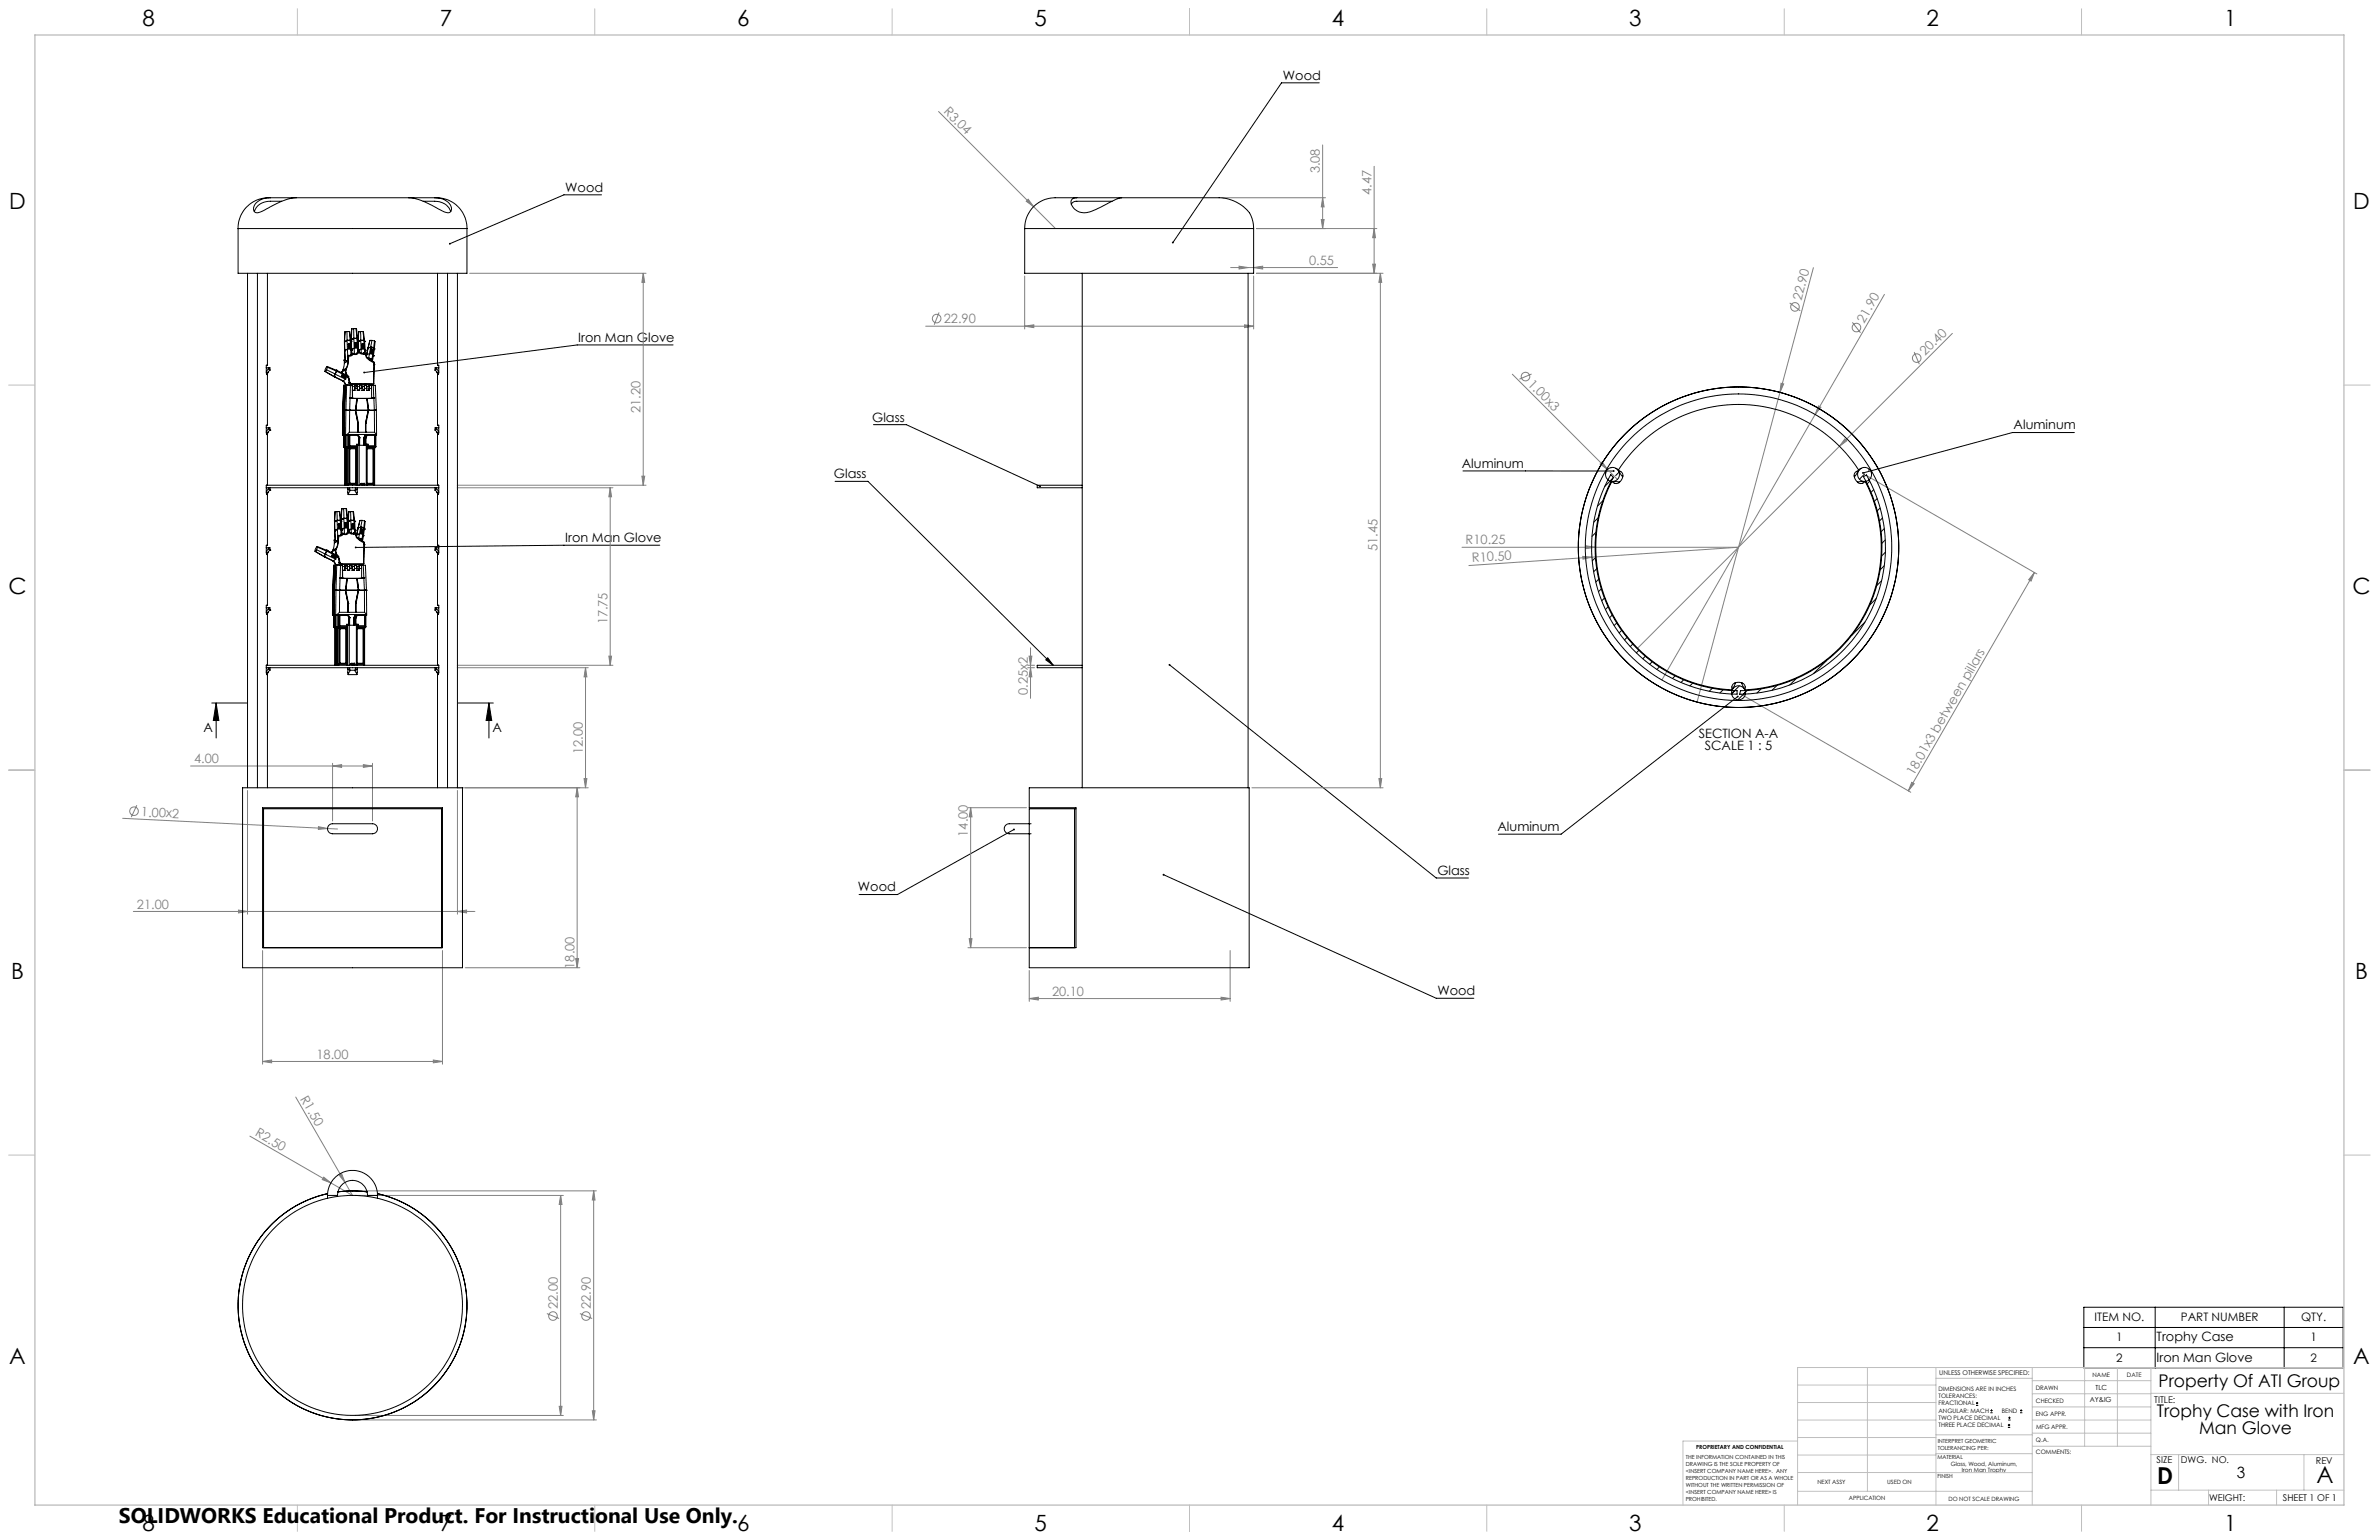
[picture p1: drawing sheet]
<svg xmlns="http://www.w3.org/2000/svg" width="864mm" height="559mm" viewBox="0 0 864 559" stroke-linecap="round" stroke-linejoin="round" font-family="sans-serif">
<defs><g id="words">
<g font-size="8.5">
<text x="783.1" y="538.4">D</text>
<text x="840.9" y="538.3">A</text>
</g>
<g font-size="8.1">
<text x="51.7" y="9.3">8</text>
<text x="159.7" y="9.3">7</text>
<text x="267.6" y="9.3">6</text>
<text x="375.5" y="9.3">5</text>
<text x="483.5" y="9.3">4</text>
<text x="591.4" y="9.3">3</text>
<text x="699.4" y="9.3">2</text>
<text x="807.3" y="9.3">1</text>
<text x="3.3" y="76">D</text>
<text x="854.2" y="76">D</text>
<text x="3" y="215.7">C</text>
<text x="853.9" y="215.7">C</text>
<text x="4" y="355.4">B</text>
<text x="854.9" y="355.4">B</text>
<text x="3.3" y="495.1">A</text>
<text x="854.2" y="495.1">A</text>
<text x="51.7" y="555.4">8</text>
<text x="159.7" y="555.4">7</text>
<text x="267.6" y="555.4">6</text>
<text x="375.5" y="555.4">5</text>
<text x="483.5" y="555.4">4</text>
<text x="591.4" y="555.4">3</text>
<text x="699.4" y="555.4">2</text>
<text x="807.3" y="555.4">1</text>
</g>
<text font-size="7.7" x="43.2" y="552.5">SOLIDWORKS Educational Product. For Instructional Use Only.</text>
<g font-size="6.3">
<text x="783.6" y="503.1">Property Of ATI Group</text>
<text x="783" y="514.1">Trophy Case with Iron</text>
<text x="798.3" y="520.4">Man Glove</text>
</g>
<text font-size="5.6" x="812" y="536.4">3</text>
<g font-size="4.7">
<text x="465.7" y="29">Wood</text>
<text x="205.2" y="69.6">Wood</text>
<text x="209.9" y="124">Iron Man Glove</text>
<text x="316.6" y="153">Glass</text>
<text x="731" y="155.8">Aluminum</text>
<text x="302.7" y="173.5">Glass</text>
<text x="530.7" y="169.8">Aluminum</text>
<text x="205.2" y="196.8">Iron Man Glove</text>
<text x="73.9" y="265.8">A</text>
<text x="178.8" y="265.8">A</text>
<text x="616.7" y="267.8">SECTION A-A</text>
<text x="618.8" y="272.3">SCALE 1 : 5</text>
<text x="543.6" y="301.6">Aluminum</text>
<text x="521.8" y="317.6">Glass</text>
<text x="311.4" y="323.4">Wood</text>
<text x="521.8" y="361.2">Wood</text>
<text x="782.9" y="486.6">Trophy Case</text>
<text x="782.9" y="494.3">Iron Man Glove</text>
</g>
<g font-size="4.7" fill="#808080">
<text x="342.3" y="40.7" transform="rotate(45 342.3 40.7)">R3.04</text>
<text x="479.1" y="62.9" transform="rotate(-90 479.1 62.9)">3.08</text>
<text x="497.8" y="70.7" transform="rotate(-90 497.8 70.7)">4.47</text>
<text x="475.2" y="96.1">0.55</text>
<text x="653.9" y="109.3" transform="rotate(-75 653.9 109.3)">22.90</text>
<text x="342.6" y="117.3">22.90</text>
<text x="676.7" y="117.5" transform="rotate(-60 676.7 117.5)">21.90</text>
<text x="698.8" y="129.3" transform="rotate(-45 698.8 129.3)">20.40</text>
<text x="554.4" y="139.7" transform="rotate(45 554.4 139.7)">1.00x3</text>
<text x="232.5" y="149.9" transform="rotate(-90 232.5 149.9)">21.20</text>
<text x="532" y="197.5">R10.25</text>
<text x="500.1" y="200" transform="rotate(-90 500.1 200)">51.45</text>
<text x="534.5" y="204.1" transform="rotate(-4 534.5 204.1)">R10.50</text>
<text x="220.5" y="226.6" transform="rotate(-90 220.5 226.6)">17.75</text>
<text x="373.1" y="252.1" transform="rotate(-90 373.1 252.1)">0.25x2</text>
<text x="211.5" y="273.6" transform="rotate(-90 211.5 273.6)">12.00</text>
<text x="70.5" y="276.9">4.00</text>
<text x="694.7" y="281.6" transform="rotate(-60 694.7 281.6)">18.01x3 between pillars</text>
<text x="51.2" y="296.2" transform="rotate(3 51.2 296.2)">1.00x2</text>
<text x="351.4" y="303.6" transform="rotate(-90 351.4 303.6)">14.00</text>
<text x="49.7" y="329.7">21.00</text>
<text x="208.5" y="351.5" transform="rotate(-90 208.5 351.5)">18.00</text>
<text x="381.9" y="361.3">20.10</text>
<text x="114.9" y="384.1">18.00</text>
<text x="108.9" y="398.7" transform="rotate(60 108.9 398.7)">R1.50</text>
<text x="92.3" y="412" transform="rotate(30 92.3 412)">R2.50</text>
<text x="202.5" y="474.9" transform="rotate(-90 202.5 474.9)">22.00</text>
<text x="214.5" y="474.9" transform="rotate(-90 214.5 474.9)">22.90</text>
</g>
<g font-size="4.2">
<text x="760.4" y="479.5">ITEM NO.</text>
<text x="791.7" y="479.5">PART NUMBER</text>
<text x="835.3" y="479.5">QTY.</text>
<text x="768.2" y="486.5">1</text>
<text x="838.7" y="486.5">1</text>
<text x="768.2" y="494.2">2</text>
<text x="838.7" y="494.2">2</text>
</g>
<g font-size="3.4">
<text x="782" y="508.9">TITLE:</text>
<text x="782.9" y="531">SIZE</text>
<text x="791.7" y="531">DWG. NO.</text>
<text x="840.7" y="531.1">REV</text>
<text x="801.9" y="544.7">WEIGHT:</text>
<text x="828.7" y="544.6">SHEET 1 OF 1</text>
</g>
<g font-size="2.5">
<text x="758.6" y="508.8">AY&amp;IG</text>
<text x="760.7" y="504.2">TLC</text>
</g>
<text font-size="2.4" x="704" y="499.1">UNLESS OTHERWISE SPECIFIED:</text>
<g font-size="2.2">
<text x="759.6" y="499.5">NAME</text>
<text x="772.1" y="499.6">DATE</text>
<text x="703.7" y="504.7">DIMENSIONS ARE IN INCHES</text>
<text x="703.7" y="507.3">TOLERANCES:</text>
<text x="703.7" y="510">FRACTIONAL</text>
<text x="739" y="504.3">DRAWN</text>
<text x="739.1" y="509.2">CHECKED</text>
<text x="703.7" y="512.6">ANGULAR: MACH</text>
<text x="703.7" y="515.3">TWO PLACE DECIMAL</text>
<text x="726.7" y="512.6">BEND</text>
<text x="739" y="513.9">ENG APPR.</text>
<text x="703.7" y="517.9">THREE PLACE DECIMAL</text>
<text x="739.1" y="518.6">MFG APPR.</text>
<text x="739.1" y="523.3">Q.A.</text>
<text x="739.1" y="527.5">COMMENTS:</text>
</g>
<g font-size="2.1">
<text x="708.2" y="532">Glass, Wood, Aluminum,</text>
<text x="659.7" y="538.6">NEXT ASSY</text>
<text x="685.1" y="538.6">USED ON</text>
<text x="712.2" y="534.1">Iron Man Trophy</text>
<text x="671.1" y="544.4">APPLICATION</text>
<text x="707.3" y="544.5">DO NOT SCALE DRAWING</text>
</g>
<g font-size="2">
<text x="615.7" y="525.8">PROPRIETARY AND CONFIDENTIAL</text>
<text x="703.4" y="523.5">INTERPRET GEOMETRIC</text>
<text x="703.4" y="526">TOLERANCING PER:</text>
<text x="612" y="529.4">THE INFORMATION CONTAINED IN THIS</text>
<text x="612" y="531.9">DRAWING IS THE SOLE PROPERTY OF</text>
<text x="703.3" y="529.6">MATERIAL</text>
<text x="612" y="534.5">&lt;INSERT COMPANY NAME HERE&gt;. ANY</text>
<text x="612" y="537">REPRODUCTION IN PART OR AS A WHOLE</text>
<text x="612" y="539.5">WITHOUT THE WRITTEN PERMISSION OF</text>
<text x="703.3" y="536.4">FINISH</text>
<text x="612" y="542">&lt;INSERT COMPANY NAME HERE&gt; IS</text>
<text x="612" y="544.6">PROHIBITED.</text>
</g>
</g></defs>
<g fill="none" stroke="#808080" stroke-width=".36">
<path d="M340.7 40.5l34.5 34.5M480.1 52.6v30.3M373.2 72.3l2 2.7-2.7-2zM375.2 75l7.8 7.8M443.5 71.8h37.7M479.6 79.7h1.1l-.6 3.2zM480.1 71.8l.6 3.3h-1.1zM498.8 60.4v38.8M170.5 99.2h64M233.5 99.2v76.9M233.5 99.2l.5 3.2h-1zM446.7 97.1h38.9"/>
<path d="M449.8 96.6l3.3 .5-3.3 .5zM455.1 97.1l3.3-.5v1zM456.1 99.2h46M456.1 82.9h43.7M498.3 95.8h1l-.5 3.4zM498.8 82.9l.5 3.4h-1zM501.1 99.2l.5 3.2h-1zM501.1 99.2v186.7M658.3 97.1l-12.2 45.3M336 118.4h119.1M340.9 113.4l-1.8 4.4M372 118.4l3.3-.5v1z"/>
<path d="M372 100.2v19.2M451.8 117.9l3.3 .5-3.3 .5zM455.1 100.2v19.2M649.7 109.9l3.8 2.9M672.4 117l3 3.8M684.1 106.8l-25.2 43.6M549 135.8l34.6 34.6M556 135.7l-4.4 1.9M646.5 139.1l1 .2-1.4 3.1zM694.9 127.7l1.8 4.5M708.7 121l-114.2 114.2M646.1 142.4l-30 112.3"/>
<path d="M658.9 150.4l-55.6 96.3M660.1 147.3l.9 .5-2.1 2.6zM669.7 159.2l.7 .7-2.7 2zM166 177h56.5M166 176.1h68.5M221.5 177v64.4M221.5 177l.5 3.3h-1zM233 172.8h1l-.5 3.3zM580.8 168.4l.8-.8 2 2.8zM583.6 170.4l3.5 3.6M677.7 172.6l61.7 35.6M530.7 198.6h100.4l-53.2 3.6"/>
<path d="M575.7 198l3.3 .6-3.3 .5zM574.6 201.9l3.3 .3-3.3 .7zM577.9 202.2l-44.7 3M738.5 207.8l-1.2 3.1-.9-.5zM738.5 207.8l-45.8 79.2M221 238.1h1l-.5 3.3zM373.6 238.1h1l-.5 3.3zM374.1 235.1v18.3M166 242.3h47.5M166 241.4h56.5M212.5 242.3l.5 3.3h-1zM212.5 242.3v43.6"/>
<path d="M373.1 241.4h2.4M373.1 242.3h2.4M374.1 242.3l.5 3.3h-1zM632 251.9l61.6 35.6M69.2 278h66M120.7 278l3.3-.5v.9zM120.7 277v20.9M131.9 277.5l3.3 .5-3.3 .4zM135.2 277v20.9M44.5 296.9l74.4 3.7M49.7 292.2l-2 4.3M89.9 286.8v44.9"/>
<path d="M115.6 300l3.3 .6-3.3 .4zM166.1 286.8v44.9M166.2 285.9h47.3M209.5 285.9v65.3M209.5 285.9l.5 3.2h-1zM212 282.5h1l-.5 3.4zM351.4 293.1h21.2M352.4 293.1v50.8M352.4 293.1l.4 3.3h-1zM454.4 285.9h47.7M500.6 282.5h1l-.5 3.4zM694 283.9l.9 .5-2.2 2.6z"/>
<path d="M118.9 300.6l3.6 .2M48.4 330.7h124M86.6 330.2l3.3 .5-3.3 .6zM166.1 330.7l3.3-.5v1.1zM95.3 344.9v41.3M160.6 344.9v41.3M168.9 351.2h41.6M209 347.8h1l-.5 3.4zM351.4 343.9h21.2M351.8 340.6h1l-.4 3.3zM373.6 352.1v11.3M446.5 344.9v18.5"/>
<path d="M373.6 362.3l3.3-.5v1.1zM373.6 362.3h72.9M443.3 361.8l3.2 .5-3.2 .6zM95.3 385.2l3.3-.6v1.1zM95.3 385.2h65.3M107.4 398.1l20.6 35.7-7.9-4.6M157.3 384.6l3.3 .6-3.3 .5zM90.7 412.3l29.4 16.9M117.5 427.1l2.6 2.1-3.1-1.2zM123.2 426.4l.8-.5 1.2 3.1zM129 433.8h75.5M129 432.1h87.5"/>
<path d="M203.5 433.8l.5 3.3h-1zM203.5 433.8v79.8M215.5 432.1v83.1M215.5 432.1l.5 3.3h-1zM198.5 476.6l4.5 1.8M210.5 476.6l4.4 1.8M129 513.6h75.5M129 515.2h87.5M203 510.3h1l-.5 3.3zM215 511.9h1l-.5 3.3z"/>
<circle cx="340" cy="115.6" r="1.55"/>
<circle cx="651.6" cy="111.4" r="1.56"/>
<circle cx="673.9" cy="118.9" r="1.55"/>
<circle cx="553.8" cy="136.7" r="1.57"/>
<circle cx="695.8" cy="129.9" r="1.56"/>
<circle cx="48.7" cy="294.4" r="1.55"/>
<circle cx="200.7" cy="477.5" r="1.55"/>
<circle cx="212.7" cy="477.5" r="1.56"/>
</g>
<g fill="none" stroke="#000" stroke-width=".36">
<path d="M478.9 30.1h-13.7l-39.4 57.9M218.4 70.7h-13.7l-41.4 17.7M244.3 125.2h-34.8l-77.3 10M317.1 154.1h11.9l48.5 22.4M753 157h-22.5l-54.2 14.6M303.1 174.7h12l67.2 66.7M531.1 170.9h54.7M239.5 197.8h-34.8l-75.6 .8M380.3 238.7l2 2.7-2.7-2zM76.9 255.1h12.7M78.5 255.1l.9 6.3h-2zM78.5 255.1v12.7"/>
<path d="M166.4 255.1h12.7M177.5 255.1l1 6.3h-2zM177.5 255.1v12.7M424.5 241.2l96.9 77.4h11.6M630.8 252.8l-64.1 49.9h-22.7M368.1 301l-42.3 23.6h-13.9M422.4 317.4l99 44.8h13.6M756.5 474.3h94.1v22h-94.1zM782.4 474.3v22M829.2 474.3v22M756.5 481.7h94.1M756.5 489h94.1"/>
<path d="M717.3 510h.8M717.3 509.1h.8M717.7 508.7v.9M722.5 512.6h.8M722.5 511.8h.8M722.9 511.4v.8M728.9 517.9h.8M728.9 517.1h.8M729 515.3h.9M729 514.5h.9M729.3 516.7v.8M729.4 514v.9"/>
<path d="M733.3 512.6h.8M733.3 511.8h.8M733.7 511.4v.8"/>
</g>
<g fill="none" stroke="#c0c0c0" stroke-width=".36">
<path d="M108 3.2v9.5M215.9 3.2v9.5M323.8 3.2v9.5M431.8 3.2v9.5M539.7 3.2v9.5M647.7 3.2v9.5M755.6 3.2v9.5M3.1 139.7h9.6M850.9 139.7h9.5M3.1 279.4h9.6M850.9 279.4h9.5M3.1 419.1h9.6"/>
<path d="M850.9 419.1h9.5M677.9 496.2v44.9M702.8 496.2v49.9M737.7 496.2v49.9M756.7 496.2v28.6M768.6 496.2v28.6M780.8 496.2v49.9M850.9 496.2h-198.4v49.9M652.5 515.3h50.3M652.5 508.9h50.3M652.5 502.6h50.3M702.8 500.1h34.9"/>
<path d="M737.7 510.5h43.1M737.7 505.7h43.1M737.7 501h43.1M737.7 515.3h43.1M780.8 505.6h70.1M652.5 534.3l85.2 .1M652.5 528h50.3M652.5 521.6h50.3M652.5 522.9h-41.6v23.2M702.8 527.5h35M702.8 520.6h35M737.7 520h43.1"/>
<path d="M737.8 524.8h43M780.8 527.8h70.1M790.9 527.8v12.9M836.4 527.8v12.9M108 546.1v9.6M215.9 546.1v9.6M323.8 546.1v9.6M431.8 546.1v9.6M539.7 546.1v9.6M647.7 546.1v9.6M652.5 541.1h85.2M755.6 546.1v9.6"/>
<path d="M780.8 540.7h70.1M801.7 540.7v5.4M826.4 540.7v5.4"/>
</g>
<path d="M12.7 12.7h838.2v533.4h-838.2z" fill="none" stroke="#c0c0c0" stroke-width=".5"/>
<g fill="#000">
<path d="M163.1 88.2l-.1 .4 .3-.2-.3 .2a.33 .33 0 0 0 .4 .2 .33 .33 0 0 0 .2-.5 .33 .33 0 0 0-.5-.1zM132 134.9l-.1 .3h.3h-.3a.34 .34 0 0 0 .4 .3 .34 .34 0 0 0 .2-.5 .34 .34 0 0 0-.5-.1zM128.9 198.4l-.1 .2h.3h-.3a.33 .33 0 0 0 .5 .3 .33 .33 0 0 0 .1-.5 .33 .33 0 0 0-.5 0zM422.1 317.2l.3 .2-.3-.1a.34 .34 0 0 0 .3 .4 .34 .34 0 0 0 .3-.5 .34 .34 0 0 0-.6 0zM424.2 241.1a.34 .34 0 0 0 .2 .5 .34 .34 0 0 0 .4-.4 .34 .34 0 0 0-.5-.2l.2 .2zM380.3 238.7l2 2.7-2.7-2zM367.9 300.7a.34 .34 0 0 0-.1 .5 .34 .34 0 0 0 .5 .1 .34 .34 0 0 0 .1-.5l-.3 .2 .2-.3zM425.4 87.8l.2 .5 .2-.3-.2 .3a.34 .34 0 0 0 .4-.1 .34 .34 0 0 0-.1-.5 .34 .34 0 0 0-.5 .1zM377.3 176.2l-.1 .4 .6 .1-.3-.2 .4 .1-.1-.4zM630.6 252.5a.34 .34 0 0 0-.1 .5 .34 .34 0 0 0 .5 0 .34 .34 0 0 0 .1-.4l-.3 .2 .3-.2zM676 171.4v.3l.3-.1-.3 .1a.34 .34 0 0 0 .4 .2 .34 .34 0 0 0 .1-.5 .34 .34 0 0 0-.5 0zM585.5 170.7v.5l.5-.1 .1-.2h-.3h.3l-.1-.2z"/>
<path d="M177.5 255.1l1 6.3h-2zM78.5 255.1l.9 6.3h-2z"/>
</g>
<g fill="#808080">
<path d="M123.2 426.4l.8-.5 1.2 3.1z"/>
<path d="M580.8 168.4l.8-.8 2 2.8z"/>
<path d="M373.2 72.3l2 2.7-2.7-2z"/>
<path d="M117.5 427.1l2.6 2.1-3.1-1.2z"/>
<path d="M115.6 300l3.3 .6-3.3 .4z"/>
<path d="M575.7 198l3.3 .6-3.3 .5z"/>
<path d="M574.6 201.9l3.3 .3-3.3 .7z"/>
<path d="M669.7 159.2l.7 .7-2.7 2z"/>
<path d="M660.1 147.3l.9 .5-2.1 2.6z"/>
<path d="M646.5 139.1l1 .2-1.4 3.1z"/>
<path d="M131.9 277.5l3.3 .5-3.3 .4zM120.7 278l3.3-.5v.9zM455.1 97.1l3.3-.5v1zM449.8 96.6l3.3 .5-3.3 .5zM443.3 361.8l3.2 .5-3.2 .6zM373.6 362.3l3.3-.5v1.1z"/>
<path d="M86.6 330.2l3.3 .5-3.3 .6zM166.1 330.7l3.3-.5v1.1z"/>
<path d="M372 118.4l3.3-.5v1zM451.8 117.9l3.3 .5-3.3 .5z"/>
<path d="M738.5 207.8l-1.2 3.1-.9-.5zM694 283.9l.9 .5-2.2 2.6z"/>
<path d="M209 347.8h1l-.5 3.4zM209.5 285.9l.5 3.2h-1zM221 238.1h1l-.5 3.3zM221.5 177l.5 3.3h-1zM233 172.8h1l-.5 3.3zM233.5 99.2l.5 3.2h-1z"/>
<path d="M351.8 340.6h1l-.4 3.3zM352.4 293.1l.4 3.3h-1z"/>
<path d="M479.6 79.7h1.1l-.6 3.2zM480.1 71.8l.6 3.3h-1.1zM498.3 95.8h1l-.5 3.4zM498.8 82.9l.5 3.4h-1z"/>
<path d="M212.5 242.3l.5 3.3h-1zM212 282.5h1l-.5 3.4zM203.5 433.8l.5 3.3h-1zM203 510.3h1l-.5 3.3zM215.5 432.1l.5 3.3h-1zM215 511.9h1l-.5 3.3zM373.6 238.1h1l-.5 3.3zM374.1 242.3l.5 3.3h-1z"/>
<path d="M501.1 99.2l.5 3.2h-1zM500.6 282.5h1l-.5 3.4z"/>
<path d="M95.3 385.2l3.3-.6v1.1zM157.3 384.6l3.3 .6-3.3 .5z"/>
</g>
<g fill="none" stroke="#000" stroke-width=".36">
<path d="M98.1 71.8a11.1 11.1 0 0 0-11.7 11.1M98.1 71.8a5.4 5.4 0 0 0-6.1 4 1.41 1.41 0 0 0 .8 1.3 1.41 1.41 0 0 0 1.5-.1 53.7 53.7 0 0 1 11.7-5.1l1.5-.1M98.1 71.8h9.4M102.3 73h-2.2a6.9 6.9 0 0 0-7.8 3.8M107.5 71.8h40.9M148.4 71.8a29.5 29.5 0 0 1 12 4.7l1 .4a1.66 1.66 0 0 0 2.3-.2 1.66 1.66 0 0 0-.2-2.3 6.4 6.4 0 0 0-5.7-2.6M148.4 71.8h9.4M153.6 73h2.7a6.5 6.5 0 0 1 7.3 3.8M157.8 71.8a11.1 11.1 0 0 1 11.7 11.1M390.9 71.8h-5.4a11.5 11.5 0 0 0-13.5 11.1M390.9 71.8a1.85 1.85 0 0 0-2.1 1 1.85 1.85 0 0 0 .6 2.2 5.4 5.4 0 0 0 7.2 1.5l8.5-4.1 2.1-.6M390.9 71.8h16.3"/>
<path d="M403.7 73h-11.9a2.29 2.29 0 0 0-2.9 1.2M407.2 71.8h28.4a47.8 47.8 0 0 1 10.6 .5 11.3 11.3 0 0 1 8.5 7.7l.4 2.9M86.4 82.9v16.3h83.1v-16.3M86.4 82.9h83.1M89.9 99.2v186.7M93.5 99.2v186.7M97.1 99.2v33.3h-.4v2.5M158.8 99.2v33.3h.5v2.5M162.5 99.2v186.7M166.1 99.2v186.7M372 82.9v16.3h83.1v-16.3M372 82.9h83.1"/>
<path d="M392.9 99.2v186.7M453.1 99.2v186.7M127.7 119.3l-.2 3.9M127.7 119.3l-.1 3.8M128.4 119.2v3.6M128.4 119.2l-.7 .1M128.4 119.2h.8M129.2 119.2l.4 3.6M129.2 119.2l.2 .1 .4 3.8M96.7 135l.1 .9M96.7 133.5h.7M96.8 135.9h.3"/>
<path d="M97.1 135.9v18.4h-.4v2.5M97.4 134.9l-.3 1M97.4 133.8l-.7 1.2M97.4 133.8l.6 .5M97.4 133.5h.6v.8M97.4 134.9l-.6 1M97.4 133.5v.3M98 134.3l-.6 .6M98 134.3h.1M117.9 134.8l3.4 1.9M118.1 134.8l3.2 1.8M118.5 134.2l-.4 .6"/>
<path d="M118.5 134.2l3.2 1.5M118.8 133l-.8 1.1 .1 .7M118.8 133l.1 .3M118.8 133l3.4 1.4M118.9 133.3l-.4 .9M118.9 133.3l3.2 1.4M121.2 136.6h.1M121.3 136.6l.2 .2M121.3 136.6h.1M121.3 136.6l.1 .1M121.4 136.7h.1M121.4 136.7h.1z"/>
<path d="M121.5 136.6h-.2M121.5 136.7h.1M121.5 136.8l3 1.4M121.5 136.7l3 1.5M121.7 135.8l-.2 .8M121.7 135.8l3.8 1.8M121.7 135.7v.1M122.1 134.4h.1M122.1 134.7l-.4 1M122.1 134.7h.1M122.1 134.7l3.8 1.8M122.1 134.7l-.4 1.1"/>
<path d="M122.2 134.4l.1 .1M122.2 134.3l.1 .1M122.2 134.3v.1M122.2 134.4l.2 .1M122.2 134.4l3.2 1.5 .5 .6M122.3 134.4l-.2 .3M123.9 136.5l.2 .1M124 136.5h.1M124.1 135.1v.2zM124.1 136.1l.2 .1zM124.1 135v.3M124.1 135v.1"/>
<path d="M124.2 136.6h-.1M124.2 136.6v.1M124.3 136.2l-.4 .3M124.4 136.7h.1M124.4 136.4l-.2 .3M124.4 136.4h.1M124.5 136.3h.1M124.5 138.2l1 1.5M124.5 136.3l-.1 .4M124.5 138.2h.1M124.5 136.3l-.3 .3M124.5 134.3l-.4 .7"/>
<path d="M124.5 134.3l1.2-.7-.4 .7M124.5 134.3l.2 .2M124.6 138.1l1 1.6M124.7 136.5l-.3 .2M124.7 136.4h.1M124.7 136.4l-.2 .3M124.7 136.4l-.1 .4 .1-.3M124.7 134.5l.7-.4zM124.8 139.8l-.4 9.1M124.8 139.8h.1M124.8 139.8h1M124.8 136.5l.3 .1"/>
<path d="M124.8 136.5h.1M124.8 136.5v.4M124.8 136.9l.1 .1M124.9 130.7a7.5 7.5 0 0 1-.8 4.4M125 137l.2-.1zM125 130.6l.1 1.1M125 123.8l.1 .2M125 130.6h.1M125 130.6l-.1 .1M125.1 124h.1M125.1 123.9v.1M125.1 124.1v3"/>
<path d="M125.1 136.6l-.2 .4M125.1 136.6h-.1M125.1 123.9h.1M125.1 123.8l.1 .1M125.1 123.9v.2M125.1 124.1l.1 2.9M125.1 123.8v.3M125.1 136.6h.1M125.1 136.6l.1 .3M125.1 127.4l.1 3.2M125.2 127.2h.1M125.2 127l.1 .1"/>
<path d="M125.2 127l-.1 .1M125.2 127.1v.2M125.2 127l-.1 .4M125.2 127.1v.1M125.2 127.2v.1M125.2 127.3h.1M125.2 127.1h.1M125.2 136.6l.1 .3M125.2 127v.1M125.2 120.5l-.2 3.3M125.2 127h.1M125.2 127.3l.1 3.4"/>
<path d="M125.2 130.6l.1 .1M125.2 136.9v.2M125.2 130.6l-.3 .1M125.2 136.9h.1M125.3 120.4l-.2 3.4M125.3 120.4l-.1 .1M125.3 134.3l.6 2.1M125.3 139.8l-.4 9.1M125.3 130.7l.8 .3M125.4 134.3l.6 2M125.4 134.3h.1M125.4 136.7l-.1 .2"/>
<path d="M125.4 136.7l-.2 .4M125.4 134.3h-.1M125.4 139.8l-.3 9.1M125.5 134.3l.6 1.9M125.5 139.7v.1M125.5 137.6l-1 .6M125.6 139.7l.1 .1M125.6 139.7h-.1M125.8 139.8h1.4M125.8 139.8l-.2 9.1M125.9 136.5l-.4 1.1M125.9 120.3l.1 3.2"/>
<path d="M125.9 120.3l-.6 .1M125.9 120.3h.9M125.9 136.4l.3 .4M126 123.5l-.8 .4M126 123.5h1.1M126 123.5l.2 5.6M126 136.3h.1M126 136.3l-.1 .1M126 136.3l.3 .4M126.1 136.2l-.1 .1M126.1 129.4l.1 .5M126.1 136.2l.3 .4"/>
<path d="M126.2 129.9l.1 1.1-1.2 .7M126.2 129.9h.1M126.2 136.8l.5 2M126.2 129.2v.1M126.2 129.3l.1 .5M126.2 129.3l-.1 .1M126.3 129l-.2 .4M126.3 130.9l-1.2 .8M126.3 129.9l-.1 2.2-.8 2.2M126.3 129.9h.1M126.3 129.8h.1M126.3 129.8v.1"/>
<path d="M126.3 129.9h-.1M126.3 129.8l-.1 .1M126.3 136.7l.5 2M126.3 136.7h.1M126.3 129.3h-.1M126.3 129.2h-.1M126.3 129.3l.1 .5M126.3 129.2v.1M126.3 136.7l-.1 .1M126.4 129h-.1M126.4 136.6l.5 2.1M126.4 129.8l-.1 2.3-.8 2.2"/>
<path d="M126.4 136.6l-.1 .1M126.4 129.8l-.1 .1M126.4 129.8h.1M126.4 124.9l.5 .2M126.4 124.8v.4M126.4 124.9v.2M126.4 125.1l.5 .2M126.4 125.2l.4 .1M126.4 124.8l.4 .2M126.5 125.4h.1M126.5 128.9l-.2 .3M126.5 128.9l-.3 .3"/>
<path d="M126.5 125.9h.1M126.5 125.4l.3 .1M126.5 126l.1 .3 .3-.3M126.5 126.3h.4zM126.5 126h.1M126.5 125.4l.4 .2M126.7 138.8l.1 .1M126.8 125.3h.1M126.8 138.9l.1 .2-1.1 .7M126.8 125.3l-.3 .1M126.8 120.3l.3 3.2M126.8 120.3l.6 3.5"/>
<path d="M126.8 125.5l-.3 .2 .4-.1M126.8 125.5v.1M126.8 124.9h.1M126.8 138.7h.1M126.8 124.8l.1 .3M126.8 124.8v.2M126.8 125v.1M126.8 124.9l.1 .2M126.8 138.7l-.1 .1M126.8 138.7l.1 .2M126.9 125.7h.1M126.9 138.9l.6 .5"/>
<path d="M126.9 138.9h.1M126.9 125.7l-.1 .2M126.9 138.9h-.1M126.9 125.6h.1M126.9 125.3h.1M126.9 125.7v.2h-.4M126.9 125.3l-.4 .1M126.9 126h.1M126.9 126.3h.1M126.9 138.7h-.1M126.9 138.7l.1 .1M127 138.8l.6 .5"/>
<path d="M127 138.8l-.1 .1M127.1 123.5l.3 .3M127.1 123.5h.1M127.1 123.5l.2 3.2M127.2 139.8h.7v4.4M127.2 139.8l-.1 4.5M127.3 126.7h-1.2l-.8 .4M127.3 126.7l.1 2.1M127.3 126.7l.3 .4M127.4 123.9h.1M127.4 123.8h.1M127.4 123.9v.2"/>
<path d="M127.4 123.8v.1M127.4 124.1l.2 2.9M127.4 139.5l-.6 .3M127.4 139.5h7.8l-.4 .6M127.5 128.7l-1 .2M127.5 128.7l-.1 .1M127.5 123.2h.1M127.5 123.1l.2 .1M127.5 123.1l.1 3.4M127.5 123.3h.1M127.5 139.4h.1M127.5 139.4l8 .1"/>
<path d="M127.5 123.1l.1 .1M127.5 139.4l-.1 .1M127.6 123.1h.1M127.6 123.1l.1 .1M127.6 123.1l-.1 .1M127.6 123.2v.2M127.6 123.4v3.3M127.6 126.6v.2M127.6 139.3h7.9M127.6 139.3l-.1 .1M127.6 127h.1M127.6 127.1h.1"/>
<path d="M127.6 127.1v.2M127.6 127v.1M127.6 127.3l.1 1.3M127.6 126.7l.2 .1M127.6 126.7v.1M127.6 126.8l.1 .2M127.6 126.7v.3M127.6 126.8h.1M127.6 126.8v.1M127.6 126.9l.1 .1M127.6 126.9h.1M127.7 126.7h.1"/>
<path d="M127.7 127v1.5M127.7 123.2h.1M127.8 128.4l-.4 .4M127.8 128.3l.4 .2M127.8 128.3l-.3 .4M127.8 128.3v.1M127.8 139.5l-.1 .3M127.9 139.5h.1M127.9 139.5v.7M127.9 128.3l-.1 .1M128 128.2h.3M128 128.2l-.2 .1"/>
<path d="M128 128.2l-.1 .1M128.2 128.5l-.9 .7h-1M128.3 128.2l-.1 .3M128.4 122.8l-.7 .4M128.4 122.8h1.2M128.4 122.8l.2 3.5M128.6 126.3l-.8 .5M128.6 126.3l.1 2.1M128.6 126.3h1.2M128.8 139.8h.6M128.8 139.5v.7M128.9 124.4l.4 .2"/>
<path d="M128.9 124.4v.3M128.9 124.7l.4 .1M128.9 125h.1M128.9 125l.3 .1M128.9 124.5l.4 .1M128.9 125.8l.5 .1M128.9 125.6l.3 .2 .2-.2M128.9 125.6l.3 .2M128.9 124.5v.2M128.9 125.2h.1M128.9 125.4h.4zM128.9 125.6h.1"/>
<path d="M128.9 125.8v.1M128.9 124.5v.2l.4 .1M129 125l.4 .1M129 125l.3 .1M129.1 125.8h.1M129.2 125.1l-.3 .1M129.3 124.8h.1M129.3 125.3h.1M129.3 125.3l.1 .3M129.3 124.8l-.3 .2M129.3 124.8l-.4 .2M129.3 125.6h.1"/>
<path d="M129.4 125.8v.1M129.4 125.6l-.2 .2M129.4 125.1l-.5 .1M129.4 125.3h-.1M129.4 139.8l.3 1.1M129.6 122.8l.2 .4M129.6 139.5l-.7 .3M129.6 139.6l-.7 .1M129.6 122.8l.2 3.5M129.6 139.5l-.2 .3M129.6 139.5v.7M129.6 139.5h.1"/>
<path d="M129.8 123.2h.1M129.8 126.3v1.3M129.8 126.3l.2 .5M129.8 123.1h.1M129.8 123.1v.1M129.9 123.2v.2M129.9 123.4l.2 3.3M129.9 127.4a1.04 1.04 0 0 1-1.6 .8M129.9 127.4l-.5 .9M130 124h.1M130 124.1v2.4M130 126.7h.1"/>
<path d="M130.1 123.9h.1M130.1 126.8h.1M130.1 123.8h.1M130.1 126.7l-.1 .1M130.1 126.8v.2M130.1 123.8l.1 .1M130.1 123.9v.2M130.1 124.1v2.9M130.1 123.8l-.1 .3M130.1 123.8v.1M130.1 126.7v.1M130.1 127v.4"/>
<path d="M130.1 127.1h.1M130.1 127.3h.1M130.1 127v.1M130.1 127.1l.1 .2M130.1 127.1v.1M130.1 127.2v.1M130.2 127h.1M130.2 127.3l-.3 .1M130.2 127.3v.1M130.2 127.3l.1 .5M130.2 120.4l-.2 3.5M130.2 120.4l-.1 3.4"/>
<path d="M130.3 127.3a1.19 1.19 0 0 0 1.5 .9M130.3 127.8a1.42 1.42 0 0 1-2.1 .7M130.3 127.8l.9 .6h.8M130.5 139.8h.7M130.5 139.7v.1M130.5 139.5v.7M130.9 120.3l.1 3.2M130.9 120.3h.9M130.9 120.3l-.7 .1M131 123.5l-.8 .4M131 123.5h1.1M131 123.5l.1 3.2"/>
<path d="M131.1 126.7l-1 .3M131.1 126.7h1.2M131.1 126.7v1.5M131.2 139.8l.2 1.1M131.3 139.5l-.2 .3M131.3 139.5l.1 .7M131.3 139.5h.1M131.4 124.9h.1M131.4 124.8l.4 .3v-.3M131.4 125.1l.5 .2M131.4 124.8v.4M131.4 125.2l.3 .1"/>
<path d="M131.4 125.1h.1M131.4 124.9l.4 .2M131.4 125.4h.1M131.4 125.9h.5M131.4 126l.3 .3 .2-.3M131.4 125.9h.1M131.4 125.4l.4 .1M131.5 126.3h.4zM131.5 126l.1 .3 .3-.3M131.5 125.4h.1M131.5 125.4l.4 .2M131.7 125.3l-.3 .1"/>
<path d="M131.8 120.3l.3 3.2M131.8 120.3l.6 3.5M131.8 125.5l-.4 .2 .5-.1M131.8 125.5l-.1 .1M131.8 124.9h.1M131.8 124.8v.3M131.8 125v.1M131.8 125.7h.1M131.8 125.7v.2M131.8 125.9h.1M131.9 125.6h.1M131.9 125.3h.1"/>
<path d="M131.9 125.3l-.4 .1M131.9 126h.1M132 128.1l-.2 .1 .2 .2M132 128l.2 .4M132.1 128l.8 .7M132.1 123.5h.1M132.1 123.5l.2 3.2M132.1 123.5l.2 .4M132.2 128.4l.5 .5M132.2 128.4h-.2M132.2 139.8h.7M132.2 139.5l.1 .7"/>
<path d="M132.3 126.7l.1 1.5M132.3 126.7l.2 .4M132.4 123.9h.1M132.4 123.8h.1M132.4 123.9v.2M132.4 123.8l-.1 .1M132.4 124.1l.1 2.9M132.4 123.8v.1M132.5 127h.1M132.5 127v.1M132.5 127.1h.1M132.6 127.1h.1"/>
<path d="M132.6 127.1v.2M132.6 127.3v1.1M132.7 128.9l.6 1.2M132.9 139.8l.2 1.1M132.9 139.8l.2-.3v.7M132.9 128.7l.6 1.1M132.9 128.7l-.2 .2M133.1 128.5v.1M133.1 128.7v.1M133.1 128.8h.1M133.1 128.8l-.1 .4M133.1 128.6v.2"/>
<path d="M133.1 128.6v.1M133.1 128.7h.1M133.1 128.6h.1M133.2 128.5l.1 .1M133.2 128.5l-.2 .5M133.2 128.5h.1M133.2 128.5l-.1 .1M133.3 130.1l2.4 1.5M133.5 129.8l2.1 1.5M133.5 129.9l-.2 .2M133.6 126.4h.1M133.6 126.4l-.4 2.1"/>
<path d="M133.6 126.3h.1M133.7 126.1l.1 .1M133.7 126.2l-.1 .2M133.7 126.1l-.6 2.4M133.7 126.1h.1M133.9 139.5l.1 .7M133.9 139.8h.8l.2 1.1M134.1 139.5v.3M134.1 128.3l-.8 .3M134.1 128.3l-.3 1.9M134.1 130.3l.4 .2M134.1 130.3l.3 .2"/>
<path d="M134.1 128.3l1.2 .3M134.2 130.3h-.1M134.2 130l.4 .3M134.2 130l.3 .3 .1-.2M134.2 130v.2M134.2 130.1v.1M134.2 130v.1M134.3 123.5l-.7 2.7M134.3 123.5l-.6 2.6M134.3 123.5h.7M134.4 130.5h-.2h.3M134.4 130.5h.1"/>
<path d="M134.5 125.9h.1M134.5 127.7l.2 .3M134.5 127.7v.1M134.5 125.9l1.1 .3M134.5 130.5h.1M134.5 125.9l-.7 .3M134.5 127.7h.4M134.5 127.7l.5 .1M134.6 125.9h.1M134.6 130.1h.1M134.6 125.9l-.5 2.4M134.6 127.4h.1"/>
<path d="M134.6 125.9l1 .3M134.6 130.1l-.1 .2M134.6 127.2h.1M134.6 127.2l.3 .2M134.6 130.1v.2M134.7 128h.1M134.7 128l.2 .1M134.7 128.1h.2M134.7 126.9l.4 .2M134.7 126.9v.1M134.7 126.9v-.3l.4 .3M134.7 126.9h.1"/>
<path d="M134.7 128l-.1 .1M134.7 139.8h.1M134.7 126.7l.4 .3v-.3M134.7 139.8h.8M134.7 126.7h.1M134.7 127.2l.3 .2M134.8 126.7l-.1 .2M134.8 139.5h-.1M134.9 128.1h.1M134.9 127.4h-.3M134.9 127.8l-.2 .3M134.9 127.1h.1"/>
<path d="M134.9 127.6v.1M134.9 127.8v.1M134.9 127.1l-.3 .1M134.9 127.6l.1 .2M134.9 127.9l-.2 .2M134.9 127.6h.1M135 123.5l-.5 2.4M135 123.5l1 .2M135 127.4h.1M135 127.4h-.4M135.1 127.1h.1M135.1 126.8h.1"/>
<path d="M135.1 127.1l-.4 .1M135.1 126.8v.1M135.1 126.7v.2M135.1 126.7v.1M135.3 128.6l-.4 2.4M135.3 128.6l.2 .6M135.5 139.8h.7l.4 9M135.5 139.8l.2 4.5M135.5 129.1h.1M135.5 129.2h.1M135.5 129.1v.1M135.5 129.2l-.3 1.9"/>
<path d="M135.5 139.3v.2M135.6 139.4l-.6 .4 .5-.3M135.6 139.2l-.1 .1M135.6 139.2l.1 .1M135.6 131.3l.2 .3M135.6 139.3l-.1 .2M135.6 131.3l.1 .3M135.6 126.2h.1M135.6 126.2l-.3 2.4M135.6 126.2l.2 .5M135.6 139.3h.1M135.7 131.6h.1"/>
<path d="M135.7 131.6l.1 .7M135.8 132.3h.1M135.8 132.3v.1M135.8 131.6v.7M135.8 132.3l-.2 6.9M135.8 132.4l-.1 6.9M135.9 126.6h.1M135.9 126.6l-.1 .1M135.9 126.7v.2M135.9 126.9l-.4 2.2M135.9 126.7h.1M135.9 126.6v.1"/>
<path d="M136 123.7l-.4 2.5M136 123.7l.2 .3-.3 2.6M157.9 134.3l.6 .6M158.5 133.5h-.6v.8l.6-.5M158.5 133.8l.8 1.2M158.5 133.5v.3M158.5 133.5h.8M158.5 134.9l.3 1M158.5 134.9l.6 1M158.8 135.9v18.4h.5v2.5M158.8 135.9h.3M159.3 135l-.2 .9"/>
<path d="M96.7 156.8l.1 .9M96.7 155.2h.7M96.8 157.7h.3M97.1 157.7v18.4h-.4M97.4 156.6l-.3 1.1M97.4 155.6l-.7 1.2M97.4 155.6l.6 .4M97.4 155.2h.6v.8M97.4 156.6l-.6 1.1M97.4 155.2v.4M98 156.1l-.6 .5M98 156.1h.1"/>
<path d="M124.3 157.9h.1M124.4 157.9h.1M124.4 148.9h1.2M124.4 148.9h.1M124.4 148.9v9M124.8 157.9v4.2M125 148.9l-.2 9M125.1 148.9h.1M125.1 148.9l-.1 9M125.2 157.9v4.4M125.3 157.9v4.2M125.4 157.9h.1"/>
<path d="M125.6 148.9h.1M125.6 148.9h1.3M125.6 148.9l-.2 9M125.9 157.9h-1.5M125.9 157.9v4.2M126.4 157.7l-.5 .2M126.4 157.7v4.4M126.4 157.7h9.8M126.8 156.8l-1.4 1.1M126.8 156.8h3.1M126.9 148.9h.1M126.9 148.9l-.1 7.9"/>
<path d="M126.9 148.9h9M127 158v3.7M127.1 144.5l-.2 4.4M127.1 144.3v.2M127.1 144.5l1.1 .1M127.1 144.3l.9 .1M127.9 140.2v1.1M127.9 144.2l.4 .4M127.9 141.6l.9 .1M127.9 140.2h.9M127.9 144.2h.1M128 144.2l.3 .4"/>
<path d="M128.3 144.6h6.2M128.5 144.6h1l-.5 4.3M128.6 141.6h.1M128.8 140.2l-.2 1.4M128.8 140.2v.7M128.8 140.9v.8h-.9l.1 2.5M128.8 140.9h.9M129.2 148.9h.1M129.6 140.2l.1 .7M129.6 140.2h.9M129.7 140.9v.8h.9v-.8M129.7 141.6l.8 .1"/>
<path d="M129.7 144.6l-.5 4.3M129.8 157.7l.5 1.2M129.9 156.9h.1M129.9 153.7v3.2M129.9 153.7h.1M130 153.7l-1-4.8h.2l.9 4.8-.2 3.2M130 157.7l.5 1.2M130.1 156.8h5.9M130.3 158.9l-.4-.9h-3.2v3.7h2.8M130.3 158.9v2.7M130.3 158.9h.1M130.3 141.6h.1"/>
<path d="M130.5 158.9h.1M130.5 140.2l-.2 1.4M130.5 140.2l.1 .7M130.5 158.9v2.7M130.6 140.9h.8M131.4 140.2v.7M131.4 140.2h.9M131.4 140.9v.8h.9v-.8M131.4 141.6l.8 .1M132 141.6h.1M132.3 140.2l-.3 1.4M132.3 140.2v.7"/>
<path d="M132.3 140.9h.8M132.5 158.9h.4M132.5 158.9v2.3h1.1v.5M132.6 157.7l-.6 1.2v2.7M132.7 153.7h.1M132.7 156.8h.1M132.7 153.7v3.1M132.7 157.7l-.5 1.2v2.7M132.9 158.9v2.3M133.1 140.2v.7M133.1 144.6l.6 4.3M133.1 140.2h.9"/>
<path d="M133.1 141.6l.8 .1M133.1 140.9v.8h.9v-.8M133.2 144.6l.6 4.3M133.2 158l-.3 .9M133.7 148.9h.1M133.7 148.9l-1 4.8M133.8 141.6h-.1M133.8 148.9h.1M133.8 148.9l-.9 4.8v3.1M134 140.2l-.3 1.4M134 140.2v.7M134 140.9h.9"/>
<path d="M134.3 144.6h-1l.5 4.3M134.9 140.9v3.3l-.4 .4M135.7 144.3h.1M135.7 144.3l-.8 .1M135.7 144.3v.2M135.7 144.5l.2 4.4M135.7 144.5l-1.1 .1M135.9 148.9h.1M135.9 148.9h.7M135.9 148.9l.1 7.9M136 156.8l.7 1.1M136.1 158h-3.1l-.5 .9"/>
<path d="M136.2 157.7v4.4M136.2 157.7l.3 .1v4.3M136.5 157.9h.2M136.6 148.8v.1M136.6 148.8l-.7 .1M136.6 148.9l.1 9M157.9 156.1l.6 .5M158.5 155.6l.8 1.2M158.5 155.2h-.6v.8l.6-.4M158.5 155.2v.4M158.5 155.2h.8M158.5 156.6l.3 1.1"/>
<path d="M158.5 156.6l.6 1.1M158.8 157.7v18.4h.5M158.8 157.7h.3M159.3 156.8l-.2 .9M96.7 178.6l.1 .9M96.7 176.1h62.6M96.7 177h62.6M96.7 176.1v2.5M96.8 179.5h.3M97.1 179.5v18.3h-.4v2.6M97.4 178.4l-.3 1.1M97.4 177.3l-.7 1.3"/>
<path d="M97.4 177.3l.6 .5M97.4 178.4l-.6 1.1M97.4 177v.3M98 177.9l-.6 .5M98 177.9h.1M98 177v.8M124.8 162.1l.4 .4M124.8 162.1h.1M124.8 162.1l.4 .2M125.2 162.5h4.2M125.3 162.5l-.1 13.4M125.3 162.1l-.1 .2"/>
<path d="M125.3 162.1h.6M125.6 175.7l-.4 .3 .4 .1M125.6 175.7v.2M125.6 162.5v13.2M125.6 162.5v13.4M125.7 175.7l-.1 .2M125.7 162.5v13.2M125.7 175.7h.4M125.9 162.1h.5M125.9 162.1l.2 .4 .3-.4M126.1 175.7h.5M126.1 175.7l.3 .4 .2-.4"/>
<path d="M126.1 162.5v13.2M126.3 177.3l.1 2.2M126.3 177.3l.6 .6M126.3 177v.3M126.4 162.1h3.1M126.4 179.5h3.1M126.6 175.7h2.8M126.6 162.5v13.2M126.9 175.4h.1M126.9 162.8h.1M126.9 177.9h.3M126.9 162.8v12.6"/>
<path d="M126.9 177v.9M126.9 162.8h2.2v12.6h-2.2M127.2 177.9l-.8 1.6M127.2 177.9h1.6M128.8 177.9l.7 1.6M129 177.9h-.2M129 177v.9M129.4 175.7v.4v-.2M129.4 162.5v13.2M129.5 162.1l-.1 .4M129.5 161.6h.3M129.7 177.3l-.7 .6"/>
<path d="M129.7 177.3l-.2 2.2M129.7 177v.3M129.8 161.6h.6M129.8 161.6v14.5M130.3 161.2h-.8v.9M130.4 161.6v14.5M130.4 161.6h2.6M131 175.9h.1M131 175.4h.1M131 175.6h.1M131.1 175.4l-.1 .5M131.1 175.6l.3-.2v.5"/>
<path d="M131.1 175.6l.5 .3-.2-.1M131.1 175.6l.2 .3M131.3 175.4l-.2 .2M131.5 175.8v.1M131.7 175.7v.1M131.7 175.9h.1M131.7 175.7h.1M131.8 175.7l-.2-.3 .1 .5M131.9 175.4h.1M131.9 175.5h.1M131.9 175.5l-.1 .4M131.9 175.5l.1 .4"/>
<path d="M131.9 175.4l.1 .3M131.9 175.4l-.1 .3M132 175.9h.1M132 175.7v.1M132.1 175.4l-.1 .5M132.2 175.4h.1M132.4 175.8v.1M132.4 175.4l-.2 .5h.2l-.2-.1 .2-.4h-.3l-.1 .3M132.4 175.4h-.1M133 161.6h.3M133 161.6v14.5M133.3 162.5h2.8"/>
<path d="M133.3 175.7h2.4M133.3 162.1h2.9M133.3 162.8h2.1v12.6h-2.1M133.3 161.2v14.9M133.3 161.7h2.8M135.7 162.5v13.2M135.7 175.7l-.1 .4 .4-.4M135.7 175.7h.3M136 162.5v13.2M136.2 162.1l-.1 .4M136.2 162.1h.3M136.5 162.1l-.4 .4"/>
<path d="M157.9 177.9l.6 .5M157.9 177v.8M158.5 177.3l.8 1.3M158.5 177.3l-.6 .5M158.5 177v.3M158.5 178.4l.3 1.1M158.5 178.4l.6 1.1M158.8 179.5v18.3h.5v2.6M158.8 179.5h.3M159.3 178.6l-.2 .9M159.3 176.1v2.5M392.9 176.1h-16.4v.9h16.4"/>
<path d="M583 171.6l-.1 .1M584.7 172.2l.9 1a52.1 52.1 0 0 0 45 77.4v1.3a53.3 53.3 0 0 1-45.9-79.7zM584.8 174.8l.2 .1M584.9 174.6a2.28 2.28 0 0 0 3 .3M584.9 169.7l-.1 .1M585.1 174.8a51.8 51.8 0 0 0 43.6 75.5M585.3 174.7l2.6 .2M585.8 173.3l-3.3 3.2M586.6 169.9l1 .6M587.3 170.5a2.44 2.44 0 0 1 1.8 2.5M587.5 170.6a51.8 51.8 0 0 1 87.2 0M587.6 170.9l1.5 2.1"/>
<path d="M587.8 171.3l-1.3 1.3M589.1 173l-1.2 1.9M673.1 173l1.2 1.9M674.7 170.9l-1.6 2.1M674.9 170.5a2.54 2.54 0 0 0-1.8 2.5M675.6 169.9l-.9 .6M676.5 173l1-.7a53.3 53.3 0 0 1-46 79.6l.3-1.3a52.1 52.1 0 0 0 44.7-77.6zM676.9 172l-1.9 1.9M676.9 174.7l-2.6 .2M677.1 174.8a51.8 51.8 0 0 1-43.6 75.5M677.3 174.6a2.14 2.14 0 0 1-3 .3M677.4 174.8l-.2 .1"/>
<path d="M678.6 170.3l-.3 .3M678.7 174.6l-.9 .9M680.2 177.7l-1 .9M96.7 198.8h.7M97.4 199.1l-.7 1.3M97.4 199.1l.6 .5M97.4 198.8h.6v.8M97.4 198.8v.3M98 199.7l-.6 .5M98 199.6h.1M114.9 199.5l-.4 .6M114.9 199.5l3.2 1.6"/>
<path d="M115.1 198.3l-.2 .2a1.11 1.11 0 0 0-.4 1.6M115.1 198.3l.2 .3M115.1 198.3l3.4 1.4M115.3 198.6l-.4 .9M115.3 198.6l3.2 1.4M118.5 199.7h.1M118.5 200l-.4 1.1M118.5 199.7l.2 .1M118.5 200h.1M118.5 199.7l.3 .1M118.5 200l3.8 1.8M118.7 199.8l-.2 .2"/>
<path d="M118.8 199.8h.1M118.8 199.8l3 1.4 .5 .6M120.9 199.6l-.4 .8M120.9 199.6l1.2-.7-.4 .8M120.9 199.6l.2 .2M121.1 199.8h.1M121.3 196a7.5 7.5 0 0 1-.8 4.4M121.3 196h.1M121.4 195.9l-.1 .1M121.4 195.9l.1 1.1M121.4 189.1v.2M121.4 195.9h.1"/>
<path d="M121.4 195.9h.2M121.5 189.3h.1M121.5 189.2v.2M121.5 189.2h.1M121.5 189.2v3.3M121.5 189.3v.1M121.5 189.4l.1 3M121.5 192.5l.1 .1M121.6 192.4h.1M121.5 192.5h.1M121.6 192.4l-.1 .1M121.6 192.4v.2"/>
<path d="M121.6 192.4v3.6M121.6 192.6h.1M121.6 192.6l.1 3.5M121.6 185.8l-.2 3.3M121.6 185.7l-.1 3.5M121.6 185.7v.1M121.6 196l.1 .1M121.7 199.7l.6 2M121.7 196.1l.8 .2M121.7 199.6v.1M121.7 199.6h.1M121.8 199.6l.6 2"/>
<path d="M121.8 199.6h.1M121.8 199.5l-.6 .3M121.8 199.4l-.7 .4M121.9 199.6l.6 2M122.3 185.6l.1 3.2M122.3 185.6l-.7 .1M122.3 185.6h.9M122.4 188.8l-.8 .4M122.4 188.8h1.1M122.4 188.8l.1 3.2M122.5 192l-.9 .4M122.5 192h1.2"/>
<path d="M122.5 192l.1 2.4M122.5 194.7l.1 .5M122.6 195.2v1.1l-1.1 .7M122.6 195.2h.1M122.6 194.5h.1M122.6 196.2l-1.1 .8M122.6 194.6l.1 .5M122.6 194.6l-.1 .1M122.6 194.5v.1M122.7 194.3l-.2 .4M122.7 195.2h.1M122.7 195.2l-.1 2.2-.9 2.2"/>
<path d="M122.7 195.1l-.1 .1M122.7 194.6h-.1M122.7 194.3h.1M122.7 194.6l.1 .5M122.7 194.5v.1M122.8 195.1l-.2 2.9-.7 1.6M122.8 195.1l-.1 .1M122.8 195.1h-.1M122.8 195.1h.1M122.8 190.7h.1M122.8 190.4h.1M122.8 190.2l.4 .2"/>
<path d="M122.8 190.7l.5 .2M122.8 190.5l.5 .1M122.8 190.5l.4 .1M122.9 194.3l-.3 .2M122.9 194.3l-.2 .2M122.9 190.9h.4zM122.9 191.3l.2 .2M122.9 190.2l-.1 .1M122.9 191.6h.4M122.9 191.6h.1M122.9 190.7l.4 .2M123.1 190.6l-.3 .1"/>
<path d="M123.2 190.6h-.1M123.2 185.6l.3 3.2M123.2 185.6l.6 3.6M123.2 190.2h.1M123.2 190.2l.1 .2M123.3 190.6h.1M123.3 191h.1M123.3 191l-.4 .4M123.3 190.4l-.5-.3v.4M123.3 190.6l-.5 .1M123.3 191v.2M123.3 190.9h.1"/>
<path d="M123.3 191.6h.1M123.3 191.3v.1M123.3 191.3h.1M123.3 191.3l-.3 .3M123.3 191.3l-.2 .3M123.5 188.8h.1M123.5 188.8l.2 3.2M123.5 188.8l.3 .4M123.7 192l.1 2.1 .4-.4M123.7 192l.2 .5M123.8 189.2h.1M123.8 189.2v.2"/>
<path d="M123.8 189.4l.2 3M123.9 194l-1 .3M123.9 194l-.1 .1M123.9 188.6h.1M123.9 188.6v3.3M123.9 188.4v.2M123.9 188.5v.2M123.9 188.4l.2 .1M123.9 188.7l.1 3.3M123.9 188.4v.1M123.9 191.9l.1 .2M123.9 188.5h.1"/>
<path d="M124 188.4h.1M124 192.4h.1M124 188.4l.1 .1M124 192.4l-.1 .1M124 192.4v.2M124 192.2v.1M124 192.6v1.3M124 184.7l-.1 3.9M124 192.1h.1M124 192l.2 .1M124 192v.1M124 192.1v.2"/>
<path d="M124 192v.4M124 192.1v.1M124 192.3h.1M124 192.2h.1M124 192.3l.1 1.5M124.1 192h.1M124.1 184.6l-.2 3.8M124.1 188.5h.1M124.1 184.6l-.1 .1M124.2 193.6l.4 .2M124.2 193.6l-.3 .4M124.3 193.6l-.1 .1"/>
<path d="M124.4 193.5h.3M124.4 193.5l-.2 .1M124.4 193.5l-.2 .2M124.6 193.8l-.6 .6-1.3 .1M124.7 193.5l1.1 .1M124.7 193.5l-.1 .3M124.7 184.5l.1 3.6M124.7 184.5l-.6 .1M124.7 184.5h.9M124.8 188.1l-.7 .4M124.8 188.1l.2 3.5M124.8 188.1h1.1"/>
<path d="M124.8 188.1h1.2M125 191.6l-.8 .5M125 191.6l.1 2.1M125 191.6h1.2M125.3 189.7v.1M125.3 189.7l.4 .2M125.3 189.8l.4 .1M125.3 190.3h.1M125.3 189.8v.3M125.3 190l.4 .1M125.3 190.1h.3l-.3 .2M125.3 190.3l.3 .1"/>
<path d="M125.3 189.8l.4 .2M125.3 191.1l.5 .1zM125.3 190.8l.5 .1-.2 .2zM125.4 190.3l.3 .1M125.4 190.3h.1M125.6 190.4h.1M125.6 184.5l.4 3.6M125.6 184.5l.6 3.9M125.6 190.4l-.3 .1 .4-.1M125.7 189.8h.1M125.7 190.6l.1 .3M125.7 190.6l-.4 .2 .2 .3"/>
<path d="M125.7 189.7v.3M125.7 190.1v.1M125.7 190.4h.1M125.7 190.1h.1M125.7 190.1l-.4 .2M125.7 190.6v.2M125.7 190.9v.1M125.7 191.1v.1M125.7 191l-.2 .1M125.9 188.1l.3 3.5M125.9 188.1l.3 .4M126 188.1l.2 .4"/>
<path d="M126.2 188.5h.1M126.2 191.6v1.3M126.2 191.6l.2 .5M126.2 188.4h.1M126.2 188.4v.1M126.2 188.5l.1 .2M126.3 188.7l.1 3.3M126.3 192.7l-.5 .9M126.4 189.4v2.5M126.4 189.1v.2M126.4 192h.1M126.4 192v.1"/>
<path d="M126.4 192.1l.1 .2M126.4 189.3h.1M126.4 189.2v.2M126.4 189.2h.2M126.4 189.4l.1 3M126.4 189.2h.1M126.5 189.2h.1M126.5 192.3v.4M126.5 192.4v.1M126.5 192.5v.2M126.5 192.5v.1M126.5 192.6h.1"/>
<path d="M126.5 192.4h.1M126.5 185.8l-.1 3.3M126.5 192.5h.1M126.5 192.4l.1 .2M126.5 192.4v.3M126.6 192.7a1.25 1.25 0 0 0 1.6 .8M126.6 192.7h-.3M126.6 192.7v.4M126.6 185.7l-.1 3.5M126.6 185.7v.1M126.6 193.1a1.33 1.33 0 0 1-2 .7M126.6 193.1l.1 .1a1.52 1.52 0 0 0 1.7 .5"/>
<path d="M127.3 185.6l.1 3.2M127.3 185.6h.9M127.3 185.6l-.7 .1M127.4 188.8l-.8 .4M127.4 188.8h1.1M127.4 188.8l.1 3.2M127.5 192l-1 .4M127.5 192v1.5M127.5 192h1.2M127.8 190.7h.1M127.8 190.5l.4 .1M127.8 190.5l.3 .1"/>
<path d="M127.8 190.7l.3 .2M127.8 191.6h.5M127.8 191.3l.3 .2M127.8 191.6h.1M127.9 190.7l.4 .2M127.9 190.7l.3 .2M128.1 191.6l.2-.3-.3 .3M128.1 191.6h.1M128.1 190.9l-.3 .1M128.1 190.6l-.3 .1M128.1 190.9h-.3M128.2 185.6l.3 3.2"/>
<path d="M128.2 185.6l.5 3.6M128.2 193.5l.2 .2M128.2 190.2h.1M128.2 190.4h-.4M128.2 190.2v.2M128.2 190.6h.1M128.2 191h.1M128.2 191l-.1 .6M128.2 190.6l-.3 .1M128.2 190.4l-.4-.3v.4M128.3 190.9h.1M128.3 191.6h.1"/>
<path d="M128.3 191.2h-.5l.2 .4M128.3 190.9h-.5M128.4 193.4l.2 .3M128.4 193.4l-.2 .1M128.4 193.4l.9 .7M128.5 188.8h.1M128.5 188.8l.2 3.2M128.5 188.8l.2 .4M128.6 193.7l.5 .5M128.6 193.7h-.2M128.7 192v1.5M128.7 192l.2 .5"/>
<path d="M128.7 189.2h.1M128.8 189.2h.1M128.8 189.2v.2M128.8 189.4l.1 3M128.9 192.4h.1M128.9 192.4l.1 .2M128.9 192.4v.1M129 192.6v1.1M129.1 194.2l.7 1.2M129.3 194.1l.5 1.1M129.3 194.1l-.2 .1M129.5 194.1l-.1 .2"/>
<path d="M129.5 194.1h.1M129.5 193.8v.1M129.5 194v.1M129.5 194.1l-.1 .4M129.5 193.9h.1M129.5 193.9v.2M129.5 193.9v.1M129.5 194h.1M129.6 193.9h.1M129.8 195.4l2.3 1.5M129.9 195.2l2.1 1.4M129.9 195.2l-.1 .2"/>
<path d="M130 191.7l-.5 2.1M130 191.7l-.5 2.2M130 191.6v.1M130 191.6h.1M130 191.5v.2M130 191.5h.1M130.1 191.4l-.1 .3M130.1 191.4h.1M130.5 193.6l-1 .3M130.5 193.6l-.3 1.9M130.5 193.6l1.2 .3M130.5 195.6l.5 .2"/>
<path d="M130.5 195.6h.1M130.5 195.6l.3 .2M130.6 195.5v-.2l.4 .3M130.6 195.4v.1M130.6 195.4h.1M130.6 195.4l.4 .3v-.3v.2M130.7 188.8l-.6 2.6M130.8 195.8h.1M130.8 195.8l-.2 .1 .4-.1M130.9 191.2l-.8 .2M130.9 191.2h.1M130.9 193.1l.1 .3"/>
<path d="M130.9 193.1l.2 .2M130.9 193l.4 .1M130.9 193h.4M130.9 195.6h.1M131 191.2l1 .3M131 195.8h.1M131 191.2l-.5 2.4M131 191.2h.1M131 192.9l.3 .1M131 192.9l-.1 .1M131 192.7h.4M131 192.5h.1"/>
<path d="M131 193.4h.1M131 193.4h.3M131 192.5l.4 .2M131.1 192.3l.3 .1M131.1 192.3l.2 .1M131.1 193.3l-.1 .1M131.1 193.4h.2M131.1 191.9l.4 .4v-.2M131.1 191.9v.1M131.1 193.4h.1M131.1 192.5h.1M131.1 192l.3 .2"/>
<path d="M131.1 192v.1M131.2 191.3l.8 .2M131.3 193.4h.1M131.3 192.7h-.3M131.3 192.4h.1M131.3 193.2l-.2 .2M131.3 193.2h.1M131.3 192.9h.1M131.3 192.9v.3M131.3 193.1l-.2 .2M131.3 192.4l-.3 .1M131.4 192.9l-.1 .2"/>
<path d="M131.4 192.9l-.1 .1M131.4 192.9h-.1M131.4 188.8l-.4 2.4M131.4 192.7h.1M131.4 188.8h-.7M131.4 188.8l1 .3M131.4 192.2h.1M131.4 192.4h.1M131.4 192.4l-.3 .1M131.5 192.1h.1M131.5 192.1l-.1 .1M131.5 192.1l-.1 .2"/>
<path d="M131.7 193.9l-.4 2.4M131.7 193.9l.2 .6M131.9 194.5h.1M131.9 194.7l-.3 1.7M131.9 194.4h.1M131.9 194.4v.1M131.9 194.5v.2M132 191.5h.1M132 191.5l-.3 2.4M132 191.5l.2 .5M132.1 196.9l-.1-.3 .2 .3M132.1 196.9h.1"/>
<path d="M132.1 196.9l.1 .7M132.2 197.7h.1M132.2 197.7l-.2 6.9M132.2 197.6v.1M132.2 196.9v.8M132.2 192.2l-.3 2.2M132.3 191.9h.1M132.3 192h.1M132.3 191.9l-.1 .1M132.3 192l-.1 .2M132.3 191.9v.1M132.4 189.1l-.4 2.4"/>
<path d="M132.4 189.1l.2 .2-.3 2.6M157.9 199.6l.6 .6M158.5 199.1l.8 1.3M158.5 198.8h-.6v.8l.6-.5M158.5 198.8v.3M158.5 198.8h.8M579.3 193.2l-1.4 1.4M580.1 187.9l-1.6 1.6M581.8 181.7l-1.9 2M681.4 180.9l-1 1M682.5 184.3l-1 1M683.4 187.9l-1.1 1.1"/>
<path d="M684 191.8l-1.1 1.1M684.4 195.9l-1.2 1.2M96.7 200.4l.1 .8M96.8 201.2h.3M97.1 201.2v18.4h-.4v2.5M97.4 200.2l-.3 1M97.4 200.2l-.6 1M114.3 200.1l3.4 1.9M114.5 200.1l3.2 1.8M117.7 201.9h.1M117.7 201.9l3.2 1.6M117.7 201.9l.1 .1"/>
<path d="M117.8 202h.1M117.9 201.9h-.2M117.9 202h.1M117.9 202l3 1.5M118.1 201.1h.1M118.1 201.1l-.2 .8M118.1 201.1l3.8 1.8M120.3 201.8l.2 .1M120.4 201.8h.1M120.5 200.4h.1M120.5 201.5h.2M120.5 201.5h.1"/>
<path d="M120.5 200.4v.2M120.5 201.9l.1 .1M120.5 201.9h.1M120.7 201.5h.1M120.7 201.5l-.4 .3M120.8 214.2v9M120.8 214.2h1.2M120.8 201.7h.1M120.8 202.1h.1M120.8 214.2h.1M120.8 201.7l-.2 .3M120.8 201.6v.5"/>
<path d="M120.9 201.6h.1M120.9 203.5l1 1.5M120.9 203.5h.1M120.9 201.6v.4M120.9 201.6l-.3 .4M121 203.4l1 1.6M121 201.8l-.2 .3M121 201.8v.3M121.1 201.8l-.1 .3M121.1 201.7h.1M121.1 201.7l-.3 .3 .2-.2M121.1 201.7l-.1 .4"/>
<path d="M121.2 205.1l-.4 9.1M121.2 205.1h.1M121.2 205.1h1M121.2 201.8l.2 .1M121.2 201.8h.1M121.2 202.3h.1M121.4 202.3l.2-.1zM121.4 201.9h.1M121.4 214.2h.1M121.4 201.9l-.2 .4M121.4 214.2v9M121.5 201.9h.1"/>
<path d="M121.5 201.9l.1 .3M121.6 202.4h.1M121.6 202.2h.1M121.6 202.3v.1M121.7 202v.1M121.7 205.1l-.5 22.3M121.7 202h.1M121.7 202l-.1 .4M121.8 205.1l-.4 9.1M121.9 205v.1M121.9 202.9l-1 .6M122 214.2h.1"/>
<path d="M122 214.2h1.3M122 214.2l-.2 9M122 205l.1 .1M122 205h-.1M122.2 205.1h1.4M122.2 205.1l-.2 9.1M122.3 201.8l-.4 1.1M122.3 201.7l.3 .4M122.4 201.6h.1M122.4 201.6l-.1 .1M122.4 201.6l.3 .4M122.5 201.6h-.1"/>
<path d="M122.5 201.6l.3 .4M122.6 202.1l.5 2M122.7 202l.5 2M122.7 202h.1M122.7 202l-.1 .1M122.8 202l.5 2M122.8 202h-.1M123.1 204.1l.1 .2M123.2 204.3l.1 .2-1.1 .6M123.2 204h.1M123.2 204l-.1 .1M123.2 204l.1 .2"/>
<path d="M123.3 204.2l.6 .6M123.3 204.2h.1M123.3 204.2l-.1 .1M123.3 214.2h.1M123.3 214.2l-.1 8M123.3 214.2h9M123.3 204l.1 .2M123.4 204.2l.6 .4M123.4 204.2h-.1M123.4 209.8l-.1 4.4M123.4 209.8l1.2 .1M123.5 209.6l-.1 .2"/>
<path d="M123.5 209.7h.9M123.6 205.1h.7v1.9M123.6 205.1l-.1 4.5M123.8 204.8l-.7 .3M123.8 204.8h7.8l-.5 .3M123.9 204.8h.1M123.9 204.8h8M123.9 204.8h-.1M124 204.6h7.9M124 204.6l-.1 .2M124.1 205.1l.1-.3 .1 .7M124.3 205.5v1.1"/>
<path d="M124.3 209.5l.4 .4M124.3 206.9h.9M124.3 205.5h.9M124.3 209.5h.1M124.3 207v2.5M124.4 207v2.5M124.4 209.5l.3 .4M124.9 209.9h1l-.5 4.3M125.1 204.8l.1 .7M125.2 205.1h.6M125.2 205.5l-.2 1.4 .2 .1M125.2 205.5v.8"/>
<path d="M125.2 206.3v.7h-.9M125.2 206.3h.9M125.4 214.2h.1M125.4 214.2h.2M125.4 214.2l.9 4.8M125.6 214.2h.1M125.6 214.2l.9 4.8-.2 3.2M125.8 205.1l.3 1.2M125.9 204.9l-.6 .2M125.9 204.9l-.6 .1M125.9 204.8l-.1 .3M126 204.8v.7"/>
<path d="M126 205.5l.1 .8M126 209.9l-.4 4.3M126 205.5h.9M126.1 206.9h.8M126.1 206.3v.7h.8v-.7M126.3 219h.1M126.3 219v3.2M126.9 204.8v.7M126.9 205.5l-.2 1.4 .2 .1M126.9 205.5v.8M126.9 205.1h.6M126.9 206.3h.9"/>
<path d="M127.5 205.1l.3 1.2M127.7 204.8l-.2 .3M127.7 204.8l.1 .7M127.8 205.5v.8M127.8 205.5h.8M127.8 206.9h.8M127.8 206.3v.7h.9v-.7M128.6 204.8v.7M128.6 205.5l-.2 1.4 .2 .1M128.6 205.5l.1 .8M128.6 205.1h.7M128.7 206.3h.8"/>
<path d="M129.1 219h.1M129.1 219v3.2M129.3 205.1l.2 1.2M129.4 204.8l-.1 .3M129.5 209.9l.5 4.3M129.5 204.8v.7M129.5 205.5v.8M129.5 205.5h.9M129.5 206.9h.9M129.5 206.3v.7h.9v-.7M129.6 209.9h.1M129.6 209.9l.6 4.3"/>
<path d="M130 214.2h.1M130 214.2l-.9 4.8M130.2 214.2h.1M130.2 214.2l-.9 4.8v3.2M130.3 204.8l.1 .7M130.4 205.5l-.3 1.4 .3 .1M130.4 205.5v.8M130.4 205.1h.7l.2 1.2M130.4 206.3h.9M130.5 204.8v.3M130.7 209.9h-1.1M131.1 205.1h.8"/>
<path d="M131.1 205.1h.1M131.2 205.1v.3M131.3 206.3l-.2 3.5-6.4 .1M131.9 205.1h.7l.4 9.1M131.9 205.1l.2 4.5M131.9 204.6v.2M131.9 204.8l-.6 .3M132 204.8l-.6 .3M132 204.6h-.1M132 204.6h.1M132 204.6l-.1 .2M132.1 209.6h.1"/>
<path d="M132.1 209.6v.2M132.1 209.6l-.9 .1M132.1 209.8l.2 4.4M132.1 209.8l-1.1 .1M132.3 214.2h.1M132.3 214.2h.7M132.3 214.2v8M133 214.2h.1M133 214.2l.1 9M158.5 200.2l.3 1M158.5 200.2l.6 1M158.8 201.2v18.4h.5v2.5"/>
<path d="M158.8 201.2h.3M159.3 200.4l-.2 .8M578.9 202.6l-.9 .9M579.6 206.4l-1.1 1.1M580.4 210.1l-1.1 1.1M581.3 213.7l-1.1 1M582.4 217l-1 1M681.1 217.2l-2.3 2.3M683 210.7l-1.7 1.8M684 205.2l-1.5 1.6M684.4 200.4l-1.3 1.3M96.7 222.1l.1 .9"/>
<path d="M96.7 220.5h.7M96.8 223l.6-1-.3 1M96.8 223h.3M97.1 223v18.4h-.4M97.4 220.9l-.7 1.2M97.4 220.9l.6 .5M97.4 220.5h.6v.9M97.4 220.5v.4M98 221.4l-.6 .5M98 221.4h.1M120.8 223.2h.1M121.1 223.2v4.2"/>
<path d="M121.2 227.4l.4 .4M121.2 227.4l.4 .2M121.6 227.8h4.2M121.6 223.2v4.4M121.6 227.8v13.4M121.7 227.8v13.2M121.7 227.4l-.1 .2M121.7 223.2v4.2M121.7 227.4h.6M121.8 223.2h.1M121.9 227.8v13.2M122 227.8v13.4"/>
<path d="M122 227.8v13.2M122.3 223.2h-1.5M122.3 227.4h.5M122.3 227.4l.3 .4 .2-.4M122.3 223.2v4.2M122.5 227.8v13.2M122.8 223l-.5 .2M122.8 227.4h3.1l-.1 .4M122.8 223v4.4M122.8 223h9.8M123 227.8v13.2M123.2 222.2l-1.4 1"/>
<path d="M123.2 222.2h3.1M123.3 228.1h.1M123.3 228.1v12.6M123.3 228.1h2.2v12.6h-2.2M123.4 223.3v3.7M125.8 227.8v13.2M125.9 226.9h.3M126.2 226.9h.6M126.2 226.9v14.5M126.2 223l.5 1.2M126.3 222.2h.1M126.4 223l.5 1.2"/>
<path d="M126.5 222.2h5.8M126.7 226.5h-.8v.9M126.7 224.3l-.4-1h-3.2v3.7h2.8M126.7 224.2h.1M126.7 224.2v2.7M126.8 226.9v14.5M126.8 226.9h2.6M126.9 224.2h.1M126.9 224.2v2.7M128.9 224.3v2.2h1.1v.5M128.9 223l-.5 1.2v2.7M128.9 224.3l.5-1h3.1v3.7h-2.7v-.5"/>
<path d="M128.9 224.3h.3M129.1 222.2h.1M129.1 223l-.5 1.2v2.7M129.2 224.3v2.2M129.4 226.9h.3v14.5M129.4 226.9v14.5M129.6 223.3l-.4 1M129.7 227.8h2.8M129.7 228.1h2.1v12.6h-2.1M129.7 227.4h2.9M132.1 227.8v13.2M132.3 222.2l.8 .9-.3 .1"/>
<path d="M132.4 227.8v13.2M132.6 223l.2 .1v4.3M132.6 227.4l-.1 .4M132.6 227.4h.2M132.6 223v4.4M132.8 227.4l-.3 .4M157.9 221.4l.7 .8 .2 .8M158.5 220.9l.8 1.2M158.5 220.5h-.6v.9l.6-.5M158.5 220.5h.8M158.5 220.5v.4M158.5 221.9l.6 1.1"/>
<path d="M158.8 223v18.4h.5M158.8 223h.3M159.3 222.1l-.2 .9M583.7 220.2l-.9 1M585.2 223.2l-.9 1M586.9 226.1l-.9 .9M588.7 228.7l-.9 1M590.6 231.3l-.9 .9M592.7 233.7l-.9 .9M594.9 236l-.9 .9M597.3 238.1l-.9 .9M663.1 239.6l-4.8 4.8"/>
<path d="M677 225.7l-4.8 4.9M96.7 243.9l.1 .9M96.7 242.3h62.6M96.7 241.4h62.6M96.7 241.4v2.5M96.8 244.8h.3M97.1 244.8v41.1M97.4 242.7l.6 .4-.6 .6M97.4 243.7l-.3 1.1M97.4 242.7l-.7 1.2M97.4 243.7l-.6 1.1M97.4 242.3v.4"/>
<path d="M98 242.3v.8M121.7 241l-.1 .3 .4 .1M121.7 241h.2M121.9 241l.1 .2M122 241v.2M122 241h.5M122.5 241h.5M122.5 241l.4 .4 .1-.4M123 241h2.8M123.3 240.7h.1M125.8 241.3v.1M125.8 241l-.1 .4"/>
<path d="M125.8 241.2v.2M126.3 242.7l.1 2.1M126.3 242.7l.6 .5M126.3 242.3v.4M126.4 244.8h3.1M126.9 243.2h.3M126.9 242.3v.9M127.2 243.2l-.8 1.6M127.2 243.2h1.6M127.4 241.2h.1M127.4 240.9l.3 .3M127.4 240.7h.1"/>
<path d="M127.4 240.9h.1M127.5 240.7l-.1 .5M127.5 240.9l.5 .3M127.6 240.7l-.2 .2M127.8 240.7h.1M127.8 240.7v.5M127.9 241.1v.1M128 240.7h.1M128 240.7l.1 .5M128.1 240.7v.4M128.1 241.1h.1M128.1 241.2h.1"/>
<path d="M128.2 240.8h.1M128.3 240.7h.1M128.3 240.7l-.2 .5M128.3 240.8l.1 .4M128.3 240.7l.1 .3M128.3 241h.1M128.4 241v.1M128.4 241.2h.1M128.5 240.7h.3l-.2 .5h.2M128.5 240.7l-.1 .3M128.5 240.7l-.1 .5M128.6 240.7h.1"/>
<path d="M128.7 241.1v.1M128.8 243.2l.7 1.6M128.8 241.1v.1M129 243.2h-.2M129 242.3v.9M129.7 242.7l-.7 .5M129.7 242.7l-.2 2.1M129.7 242.3v.4M129.7 241h2.4M132.1 241l-.1 .4 .4-.4M132.1 241h.3M157.9 243.2l.6 .5"/>
<path d="M157.9 242.3v.8M158.5 242.7l-.6 .4M158.5 242.7l.8 1.2M158.5 242.3v.4M158.5 243.7l.3 1.1M158.5 243.7l.6 1.1M158.8 244.8h.3M158.8 244.8v41.1M159.3 243.9l-.2 .9M159.3 241.4v2.5M392.9 241.4h-16.4v.9h16.4M599.8 240.1l-1 1"/>
<path d="M602.4 242l-.9 .9M608.1 245.3l-1 .9M611.2 246.7l-1 1M614.4 247.9l-1 1M621.6 249.8l-1.1 1M625.5 250.3l-1.2 1.2M628.6 250.3v.3M630 247.8l-1.1 2.3M630 247.8h2.2M630 247.8a2.25 2.25 0 0 0-1.3 2.8M631.4 248.9l-3 2.9M632.2 247.8a2.25 2.25 0 0 1 1.3 2.8"/>
<path d="M632.2 247.8l1.1 2.3M633.6 251.1l-2.7 2.8M633.7 250.3v.3M634.3 250.5l-1.4 1.4M639.3 250l-1.5 1.5M645 248.7l-1.7 1.8M652 246.3l-2.3 2.3M88.1 285.9h79.8v65.3h-79.8zM95.3 293.1h65.3v50.8h-65.3zM95.7 293.5h64.6v50.4h-64.6zM119.4 299.5a7.7 7.7 0 0 1 4.7-.6h8.2a6.2 6.2 0 0 1 4.2 .6 1.96 1.96 0 0 1 .1 2.4 1.96 1.96 0 0 1-2.3 .6h-10.2a7.7 7.7 0 0 1-4.7-.5 1.82 1.82 0 0 1 0-2.5zM373.6 298.9h-3.6a9.3 9.3 0 0 0-4.8 .4 1.97 1.97 0 0 0-.2 2.5 1.97 1.97 0 0 0 2.3 .7h6.3"/>
<path d="M373.6 298.9v3.6M373.6 298.9h.7M390.1 293.5h-16.5v5.4M390.1 293.5v50.4h-16.5h17v-50.8h-17v-7.2h79.9v65.3h-79.9v-48.7M390.1 293.5h.5M373.6 302.5h.7M118.9 433.8a9.1 9.1 0 0 1 9.1-9.1 9.1 9.1 0 0 1 9 9.1M118.9 433.8h3.6M118.9 433.8v1M122.5 433.8a5.5 5.5 0 0 1 5.5-5.5 5.5 5.5 0 0 1 5.4 5.5M122.5 433.8v.3M122.7 432.5a39.9 39.9 0 0 1 10.5 0 43.4 43.4 0 0 0-10.5 0z"/>
<path d="M133.4 433.8h3.6M133.4 433.8v.3M137 433.8v1"/>
<circle cx="585.3" cy="172.2" r="2.54"/>
<circle cx="676.8" cy="172.2" r="2.54"/>
<circle cx="631.1" cy="198.6" r="58.2"/>
<circle cx="631.1" cy="198.6" r="55.6"/>
<circle cx="631.1" cy="251.4" r="2.54"/>
<circle cx="128" cy="473.7" r="39.9"/>
<circle cx="128" cy="473.7" r="41.5"/>
</g>
<use href="#words"/>
</svg>
